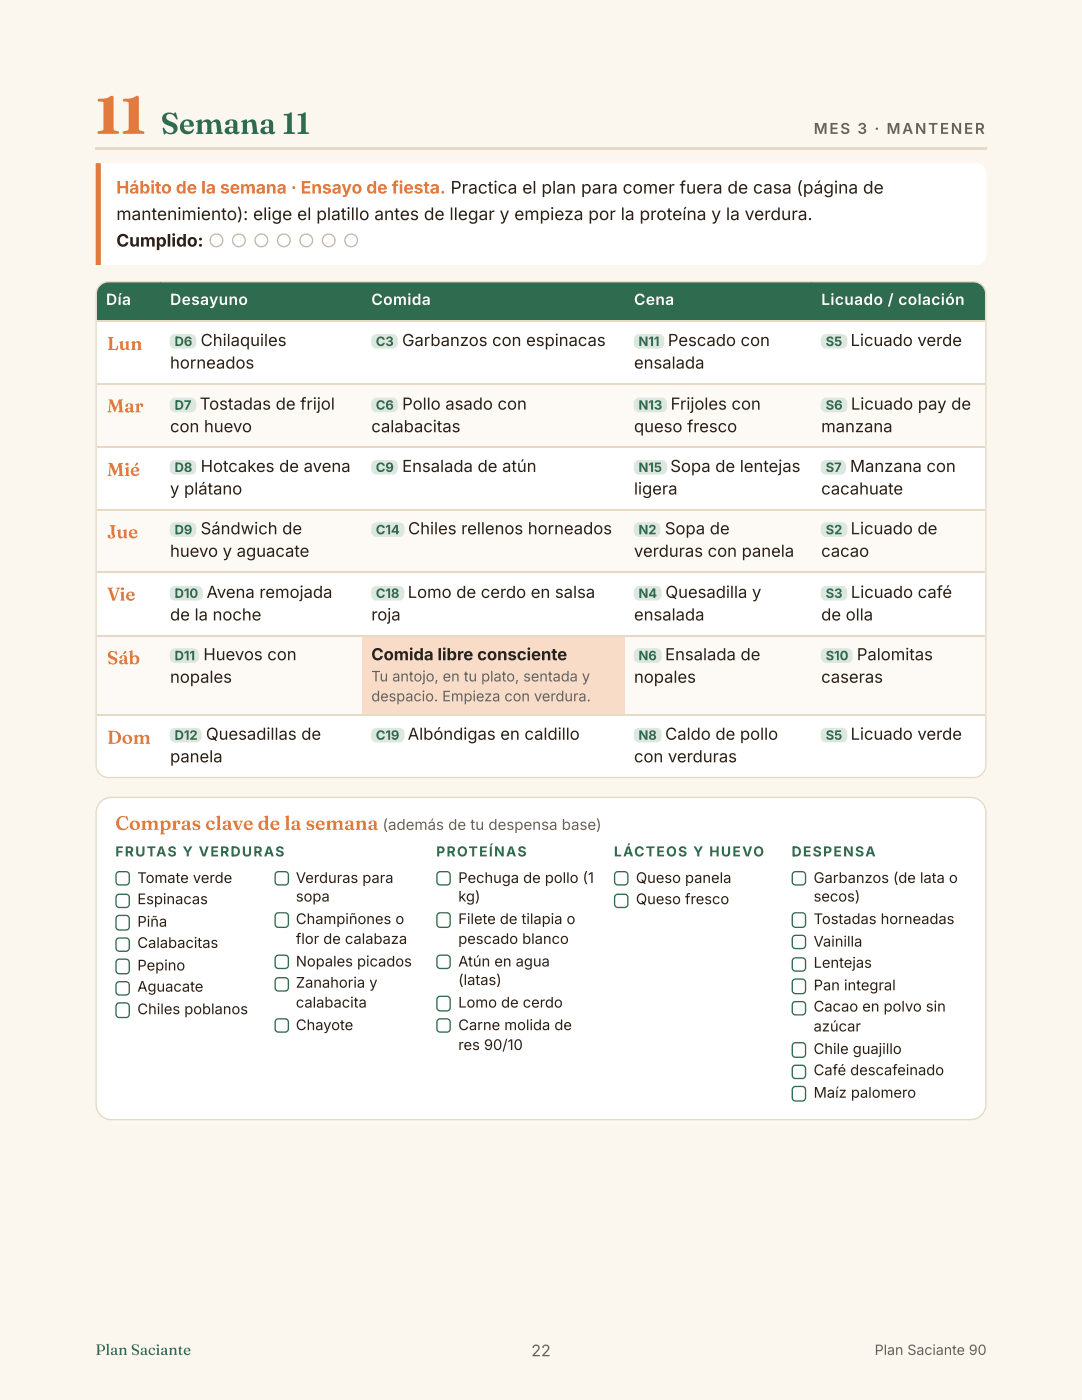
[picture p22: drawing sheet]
<svg xmlns="http://www.w3.org/2000/svg" width="216mm" height="279mm" viewBox="0 0 216 279" stroke-linecap="round" stroke-linejoin="round" font-family="sans-serif">
<defs><g id="words">
<text font-size="10.6" fill="#e07a3f" x="19" y="26.7">11</text>
<text font-size="6" fill="#2f6b4f" x="32.1" y="26.7">Semana 11</text>
<text font-size="3.9" fill="#e07a3f" x="23" y="165.6">Compras clave de la semana</text>
<g font-size="3.7" fill="#e07a3f">
<text x="21.3" y="69.8">Lun</text>
<text x="21.3" y="82.3">Mar</text>
<text x="21.3" y="95">Mié</text>
<text x="21.3" y="107.4">Jue</text>
<text x="21.3" y="119.9">Vie</text>
<text x="21.3" y="132.6">Sáb</text>
<text x="21.3" y="148.4">Dom</text>
</g>
<text font-size="3.5" fill="#e07a3f" x="23.2" y="38.6">Hábito de la semana · Ensayo de fiesta. Practica el plan para comer fuera de casa (página de</text>
<g font-size="3.5" fill="#2b2118">
<text x="23.2" y="43.9">mantenimiento): elige el platillo antes de llegar y empieza por la proteína y la verdura.</text>
<text x="23.2" y="49.2">Cumplido: ○ ○ ○ ○ ○ ○ ○</text>
</g>
<g font-size="3.3" fill="#2b2118">
<text x="40" y="69.1">Chilaquiles</text>
<text x="80.2" y="69.1">Garbanzos con espinacas</text>
<text x="133.3" y="69.1">Pescado con</text>
<text x="169.7" y="69.1">Licuado verde</text>
<text x="33.9" y="73.6">horneados</text>
<text x="126.5" y="73.6">ensalada</text>
<text x="39.9" y="81.8">Tostadas de frijol</text>
<text x="80.2" y="81.8">Pollo asado con</text>
<text x="133.8" y="81.8">Frijoles con</text>
<text x="169.8" y="81.8">Licuado pay de</text>
<text x="33.9" y="86.3">con huevo</text>
<text x="74.1" y="86.3">calabacitas</text>
<text x="126.5" y="86.3">queso fresco</text>
<text x="163.9" y="86.3">manzana</text>
<text x="40" y="94.2">Hotcakes de avena</text>
<text x="80.2" y="94.2">Ensalada de atún</text>
<text x="133.8" y="94.2">Sopa de lentejas</text>
<text x="169.6" y="94.2">Manzana con</text>
<text x="33.9" y="98.7">y plátano</text>
<text x="126.5" y="98.7">ligera</text>
<text x="163.9" y="98.7">cacahuate</text>
<text x="40" y="106.6">Sándwich de</text>
<text x="81.4" y="106.6">Chiles rellenos horneados</text>
<text x="132.7" y="106.6">Sopa de</text>
<text x="169.7" y="106.6">Licuado de</text>
<text x="33.9" y="111.1">huevo y aguacate</text>
<text x="126.5" y="111.1">verduras con panela</text>
<text x="163.9" y="111.1">cacao</text>
<text x="41.2" y="119.3">Avena remojada</text>
<text x="81.4" y="119.3">Lomo de cerdo en salsa</text>
<text x="132.8" y="119.3">Quesadilla y</text>
<text x="169.8" y="119.3">Licuado café</text>
<text x="33.9" y="123.8">de la noche</text>
<text x="74.1" y="123.8">roja</text>
<text x="126.5" y="123.8">ensalada</text>
<text x="163.9" y="123.8">de olla</text>
<text x="40.6" y="131.8">Huevos con</text>
<text x="74.1" y="131.8">Comida libre consciente</text>
<text x="132.7" y="131.8">Ensalada de</text>
<text x="171" y="131.8">Palomitas</text>
<text x="33.9" y="136.3">nopales</text>
<text x="126.5" y="136.3">nopales</text>
<text x="163.9" y="136.3">caseras</text>
<text x="41.1" y="147.6">Quesadillas de</text>
<text x="81.4" y="147.6">Albóndigas en caldillo</text>
<text x="132.7" y="147.6">Caldo de pollo</text>
<text x="169.7" y="147.6">Licuado verde</text>
<text x="33.9" y="152.1">panela</text>
<text x="126.5" y="152.1">con verduras</text>
</g>
<text font-size="3.2" fill="#6e6157" x="106" y="270.7">22</text>
<g font-size="3.1" fill="#fff">
<text x="21.2" y="60.9">Día</text>
<text x="33.9" y="60.9">Desayuno</text>
<text x="74.1" y="60.9">Comida</text>
<text x="126.5" y="60.9">Cena</text>
<text x="163.9" y="60.9">Licuado / colación</text>
</g>
<g font-size="3" fill="#6e6157">
<text x="162.4" y="26.7">MES 3 · MANTENER</text>
<text x="76.3" y="165.6">(además de tu despensa base)</text>
</g>
<text font-size="3" fill="#2f6b4f" x="19" y="270.4">Plan Saciante</text>
<g font-size="2.9" fill="#6e6157">
<text x="74.1" y="136">Tu antojo, en tu plato, sentada y</text>
<text x="74.1" y="140">despacio. Empieza con verdura.</text>
</g>
<g font-size="2.9" fill="#2b2118">
<text x="27.4" y="176.2">Tomate verde</text>
<text x="59" y="176.2">Verduras para</text>
<text x="59" y="179.9">sopa</text>
<text x="91.4" y="176.2">Pechuga de pollo (1</text>
<text x="91.4" y="179.9">kg)</text>
<text x="126.9" y="176.2">Queso panela</text>
<text x="162.3" y="176.2">Garbanzos (de lata o</text>
<text x="162.3" y="179.9">secos)</text>
<text x="27.4" y="180.4">Espinacas</text>
<text x="27.4" y="184.9">Piña</text>
<text x="59" y="184.4">Champiñones o</text>
<text x="91.4" y="184.4">Filete de tilapia o</text>
<text x="126.9" y="180.4">Queso fresco</text>
<text x="162.3" y="184.4">Tostadas horneadas</text>
<text x="27.4" y="189.2">Calabacitas</text>
<text x="59" y="188.4">flor de calabaza</text>
<text x="91.4" y="188.4">pescado blanco</text>
<text x="162.3" y="188.9">Vainilla</text>
<text x="27.4" y="193.7">Pepino</text>
<text x="27.4" y="197.9">Aguacate</text>
<text x="59" y="192.9">Nopales picados</text>
<text x="59" y="197.1">Zanahoria y</text>
<text x="91.4" y="192.9">Atún en agua</text>
<text x="91.4" y="196.6">(latas)</text>
<text x="162.3" y="193.1">Lentejas</text>
<text x="162.3" y="197.6">Pan integral</text>
<text x="27.4" y="202.4">Chiles poblanos</text>
<text x="59" y="201.1">calabacita</text>
<text x="91.4" y="201.1">Lomo de cerdo</text>
<text x="162.3" y="201.9">Cacao en polvo sin</text>
<text x="59" y="205.6">Chayote</text>
<text x="91.4" y="205.6">Carne molida de</text>
<text x="91.4" y="209.5">res 90/10</text>
<text x="162.3" y="205.8">azúcar</text>
<text x="162.3" y="210.3">Chile guajillo</text>
<text x="162.3" y="214.6">Café descafeinado</text>
<text x="162.3" y="219.1">Maíz palomero</text>
</g>
<g font-size="2.8" fill="#2f6b4f">
<text x="23" y="170.9">FRUTAS Y VERDURAS</text>
<text x="87" y="170.9">PROTEÍNAS</text>
<text x="122.5" y="170.9">LÁCTEOS Y HUEVO</text>
<text x="158" y="170.9">DESPENSA</text>
</g>
<text font-size="2.8" fill="#6e6157" x="174.5" y="270.4">Plan Saciante 90</text>
<g font-size="2.6" fill="#2f6b4f">
<text x="34.8" y="69.1">D6</text>
<text x="75" y="69.1">C3</text>
<text x="127.4" y="69.1">N11</text>
<text x="164.8" y="69.1">S5</text>
<text x="34.8" y="81.8">D7</text>
<text x="75" y="81.8">C6</text>
<text x="127.4" y="81.8">N13</text>
<text x="164.8" y="81.8">S6</text>
<text x="34.8" y="94.2">D8</text>
<text x="75" y="94.2">C9</text>
<text x="127.4" y="94.2">N15</text>
<text x="164.8" y="94.2">S7</text>
<text x="34.8" y="106.6">D9</text>
<text x="75" y="106.6">C14</text>
<text x="127.4" y="106.6">N2</text>
<text x="164.8" y="106.6">S2</text>
<text x="34.8" y="119.3">D10</text>
<text x="75" y="119.3">C18</text>
<text x="127.4" y="119.3">N4</text>
<text x="164.8" y="119.3">S3</text>
<text x="34.8" y="131.8">D11</text>
<text x="127.4" y="131.8">N6</text>
<text x="164.8" y="131.8">S10</text>
<text x="34.8" y="147.6">D12</text>
<text x="75" y="147.6">C19</text>
<text x="127.4" y="147.6">N8</text>
<text x="164.8" y="147.6">S5</text>
</g>
</g></defs>
<g fill="#fbf6ee">
<path d="M0 0h215.9v279.4h-215.9z"/>
<path d="M19 17.7h177.8v241.3h-177.8z"/>
<path d="M19 17.7h177.8v241.4h-177.8z"/>
</g>
<path d="M19 29.4h177.8v.5h-177.8z" fill="#e6d9c6"/>
<path d="M19.6 32.5h175.1a2.12 2.12 0 0 1 2.1 2.2v16.1a2.12 2.12 0 0 1-2.1 2.1h-175.1z" fill="#fff"/>
<path d="M19 32.5h1.1v20.4h-1.1z" fill="#e07a3f"/>
<path d="M19.9 57l.8-.6 1-.2h172.5a2.51 2.51 0 0 1 2.5 2.5v94a2.51 2.51 0 0 1-2.5 2.5h-172.5a2.51 2.51 0 0 1-2.5-2.5v-94l.2-.9z" fill="#fff"/>
<path d="M19.9 57l.8-.6 1-.2h172.5a2.51 2.51 0 0 1 2.5 2.5v94a2.51 2.51 0 0 1-2.5 2.5h-172.5a2.51 2.51 0 0 1-2.5-2.5v-94l.2-.9z" fill="none" stroke="#e6d9c6" stroke-width=".26"/>
<g fill="#2f6b4f">
<path d="M19.3 56.4h12.7v7.6h-12.7z"/>
<path d="M32 56.4h40.2v7.6h-40.2z"/>
<path d="M72.2 56.4h52.4v7.6h-52.4z"/>
<path d="M124.6 56.4h37.3v7.6h-37.3z"/>
<path d="M161.9 56.4h34.7v7.6h-34.7z"/>
</g>
<path d="M19.3 64.2h177.3" fill="none" stroke="#e6d9c6" stroke-width=".26"/>
<path d="M19.3 76.5h12.7v12.7h-12.7z" fill="#fdfaf5"/>
<path d="M19.3 76.6h12.7" fill="none" stroke="#e6d9c6" stroke-width=".26"/>
<path d="M32 76.5h40.2v12.7h-40.2z" fill="#fdfaf5"/>
<path d="M32 76.6h40.2" fill="none" stroke="#e6d9c6" stroke-width=".26"/>
<path d="M72.2 76.5h52.4v12.7h-52.4z" fill="#fdfaf5"/>
<path d="M72.2 76.6h52.4" fill="none" stroke="#e6d9c6" stroke-width=".26"/>
<path d="M124.6 76.5h37.3v12.7h-37.3z" fill="#fdfaf5"/>
<path d="M124.6 76.6h37.3" fill="none" stroke="#e6d9c6" stroke-width=".26"/>
<path d="M161.9 76.5h34.7v12.7h-34.7z" fill="#fdfaf5"/>
<path d="M161.9 76.6h34.7M19.3 89.3h177.3" fill="none" stroke="#e6d9c6" stroke-width=".26"/>
<path d="M19.3 101.6h12.7v12.4h-12.7z" fill="#fdfaf5"/>
<path d="M19.3 101.7h12.7" fill="none" stroke="#e6d9c6" stroke-width=".26"/>
<path d="M32 101.6h40.2v12.4h-40.2z" fill="#fdfaf5"/>
<path d="M32 101.7h40.2" fill="none" stroke="#e6d9c6" stroke-width=".26"/>
<path d="M72.2 101.6h52.4v12.4h-52.4z" fill="#fdfaf5"/>
<path d="M72.2 101.7h52.4" fill="none" stroke="#e6d9c6" stroke-width=".26"/>
<path d="M124.6 101.6h37.3v12.4h-37.3z" fill="#fdfaf5"/>
<path d="M124.6 101.7h37.3" fill="none" stroke="#e6d9c6" stroke-width=".26"/>
<path d="M161.9 101.6h34.7v12.4h-34.7z" fill="#fdfaf5"/>
<path d="M19.3 114.2h177.3M161.9 101.7h34.7" fill="none" stroke="#e6d9c6" stroke-width=".26"/>
<path d="M19.3 126.7h12.7v15.9h-12.7z" fill="#fdfaf5"/>
<path d="M19.3 126.9h12.7" fill="none" stroke="#e6d9c6" stroke-width=".26"/>
<path d="M32 126.7h40.2v15.9h-40.2z" fill="#fdfaf5"/>
<path d="M32 126.9h40.2" fill="none" stroke="#e6d9c6" stroke-width=".26"/>
<path d="M72.2 126.7h52.4v15.9h-52.4z" fill="#f8dcc8"/>
<path d="M72.2 126.9h52.4" fill="none" stroke="#e6d9c6" stroke-width=".26"/>
<path d="M124.6 126.7h37.3v15.9h-37.3z" fill="#fdfaf5"/>
<path d="M124.6 126.9h37.3" fill="none" stroke="#e6d9c6" stroke-width=".26"/>
<path d="M161.9 126.7h34.7v15.9h-34.7z" fill="#fdfaf5"/>
<path d="M161.9 126.9h34.7M19.3 142.7h177.3" fill="none" stroke="#e6d9c6" stroke-width=".26"/>
<path d="M20.1 160l1-.6 1.1-.3h171.5a3 3 0 0 1 3 3.1v58.2a3 3 0 0 1-3 3h-171.5a3 3 0 0 1-3-3v-58.2l.2-1.2z" fill="#fff"/>
<path d="M20.1 160l1-.6 1.1-.3h171.5a3 3 0 0 1 3 3.1v58.2a3 3 0 0 1-3 3h-171.5a3 3 0 0 1-3-3v-58.2l.2-1.2z" fill="none" stroke="#e6d9c6" stroke-width=".26"/>
<g fill="#dce8df">
<path d="M34.2 67l.7-.3h3.2a1.06 1.06 0 0 1 1.1 1v.8a1.06 1.06 0 0 1-1.1 1.1h-3.2a1.06 1.06 0 0 1-1-1.1v-1z"/>
<path d="M74.4 67l.7-.3h3.2a1.06 1.06 0 0 1 1.1 1v.8a1.06 1.06 0 0 1-1.1 1.1h-3.2a1.06 1.06 0 0 1-1-1.1v-1z"/>
<path d="M126.8 67l.7-.3h4a1.06 1.06 0 0 1 1.1 1v.8a1.06 1.06 0 0 1-1.1 1.1h-4a1.06 1.06 0 0 1-1-1.1v-1z"/>
<path d="M164.1 67l.7-.3h3.2a1.06 1.06 0 0 1 1.1 1v.8a1.06 1.06 0 0 1-1.1 1.1h-3.2a1.06 1.06 0 0 1-1-1.1v-1z"/>
<path d="M34.2 79.7l.7-.3h3.2a1.06 1.06 0 0 1 1.1 1v.8a1.06 1.06 0 0 1-1.1 1.1h-3.2a1.06 1.06 0 0 1-1-1.1v-1z"/>
<path d="M74.4 79.7l.7-.3h3.2a1.06 1.06 0 0 1 1.1 1v.8a1.06 1.06 0 0 1-1.1 1.1h-3.2a1.06 1.06 0 0 1-1-1.1v-1z"/>
<path d="M126.8 79.7l.7-.3h4.5a1.06 1.06 0 0 1 1.1 1v.8a1.06 1.06 0 0 1-1.1 1.1h-4.5a1.06 1.06 0 0 1-1-1.1v-1z"/>
<path d="M164.1 79.7l.7-.3h3.2a1.06 1.06 0 0 1 1.1 1v.8a1.06 1.06 0 0 1-1.1 1.1h-3.2a1.06 1.06 0 0 1-1-1.1v-1z"/>
<path d="M34.2 92.1l.7-.3h3.2a1.06 1.06 0 0 1 1.1 1.1v.8a1.06 1.06 0 0 1-1.1 1h-3.2a1.06 1.06 0 0 1-1-1v-1z"/>
<path d="M74.4 92.1l.7-.3h3.2a1.06 1.06 0 0 1 1.1 1.1v.8a1.06 1.06 0 0 1-1.1 1h-3.2a1.06 1.06 0 0 1-1-1v-1z"/>
<path d="M126.8 92.1l.7-.3h4.5a1.06 1.06 0 0 1 1.1 1.1v.8a1.06 1.06 0 0 1-1.1 1h-4.5a1.06 1.06 0 0 1-1-1v-1z"/>
<path d="M164.1 92.1l.7-.3h2.9a1.06 1.06 0 0 1 1.1 1.1v.8a1.06 1.06 0 0 1-1.1 1h-2.9a1.06 1.06 0 0 1-1-1v-1z"/>
<path d="M34.2 104.6l.7-.4h3.2a1.06 1.06 0 0 1 1.1 1.1v.8a1.06 1.06 0 0 1-1.1 1.1h-3.2a1.06 1.06 0 0 1-1-1.1v-1z"/>
<path d="M74.4 104.6l.7-.4h4.5a1.06 1.06 0 0 1 1.1 1.1v.8a1.06 1.06 0 0 1-1.1 1.1h-4.5a1.06 1.06 0 0 1-1-1.1v-1z"/>
<path d="M126.8 104.6l.7-.4h3.2a1.06 1.06 0 0 1 1.1 1.1v.8a1.06 1.06 0 0 1-1.1 1.1h-3.2a1.06 1.06 0 0 1-1-1.1v-1z"/>
<path d="M164.1 104.6l.7-.4h3.2a1.06 1.06 0 0 1 1.1 1.1v.8a1.06 1.06 0 0 1-1.1 1.1h-3.2a1.06 1.06 0 0 1-1-1.1v-1z"/>
<path d="M34.2 117.3l.7-.4h4.5a1.06 1.06 0 0 1 1.1 1.1v.8a1.06 1.06 0 0 1-1.1 1.1h-4.5a1.06 1.06 0 0 1-1-1.1v-1z"/>
<path d="M74.4 117.3l.7-.4h4.5a1.06 1.06 0 0 1 1.1 1.1v.8a1.06 1.06 0 0 1-1.1 1.1h-4.5a1.06 1.06 0 0 1-1-1.1v-1z"/>
<path d="M126.8 117.3l.7-.4h3.5a1.06 1.06 0 0 1 1 1.1v.8a1.06 1.06 0 0 1-1 1.1h-3.5a1.06 1.06 0 0 1-1-1.1v-1z"/>
<path d="M164.1 117.3l.7-.4h3.2a1.06 1.06 0 0 1 1.1 1.1v.8a1.06 1.06 0 0 1-1.1 1.1h-3.2a1.06 1.06 0 0 1-1-1.1v-1z"/>
<path d="M34.2 129.7l.7-.3h3.7a1.06 1.06 0 0 1 1.1 1v.8a1.06 1.06 0 0 1-1.1 1.1h-3.7a1.06 1.06 0 0 1-1-1.1v-1z"/>
<path d="M126.8 129.7l.7-.3h3.5a1.06 1.06 0 0 1 1 1v.8a1.06 1.06 0 0 1-1 1.1h-3.5a1.06 1.06 0 0 1-1-1.1v-1z"/>
<path d="M164.1 129.7l.7-.3h4.3a1.06 1.06 0 0 1 1 1v.8a1.06 1.06 0 0 1-1 1.1h-4.3a1.06 1.06 0 0 1-1-1.1v-1z"/>
<path d="M34.2 145.6l.7-.3h4.3a1.06 1.06 0 0 1 1 1v.8a1.06 1.06 0 0 1-1 1.1h-4.3a1.06 1.06 0 0 1-1-1.1v-1z"/>
<path d="M74.4 145.6l.7-.3h4.5a1.06 1.06 0 0 1 1.1 1v.8a1.06 1.06 0 0 1-1.1 1.1h-4.5a1.06 1.06 0 0 1-1-1.1v-1z"/>
<path d="M126.8 145.6l.7-.3h3.5a1.06 1.06 0 0 1 1 1v.8a1.06 1.06 0 0 1-1 1.1h-3.5a1.06 1.06 0 0 1-1-1.1v-1z"/>
<path d="M164.1 145.6l.7-.3h3.2a1.06 1.06 0 0 1 1.1 1v.8a1.06 1.06 0 0 1-1.1 1.1h-3.2a1.06 1.06 0 0 1-1-1.1v-1z"/>
</g>
<path d="M23.3 174.2l.4-.2h1.4a.66 .66 0 0 1 .7 .6v1.3a.66 .66 0 0 1-.7 .7h-1.3a.66 .66 0 0 1-.6-.7v-1.4z" fill="#fff"/>
<path d="M23.3 174.2l.4-.2h1.4a.66 .66 0 0 1 .7 .6v1.3a.66 .66 0 0 1-.7 .7h-1.3a.66 .66 0 0 1-.6-.7v-1.4z" fill="none" stroke="#2f6b4f" stroke-width=".26"/>
<path d="M23.3 178.7l.4-.2h1.4a.66 .66 0 0 1 .7 .6v1.3a.66 .66 0 0 1-.7 .7h-1.3a.66 .66 0 0 1-.6-.7v-1.4z" fill="#fff"/>
<path d="M23.3 178.7l.4-.2h1.4a.66 .66 0 0 1 .7 .6v1.3a.66 .66 0 0 1-.7 .7h-1.3a.66 .66 0 0 1-.6-.7v-1.4z" fill="none" stroke="#2f6b4f" stroke-width=".26"/>
<path d="M23.3 182.9l.4-.2h1.4a.66 .66 0 0 1 .7 .7v1.5a.66 .66 0 0 1-.7 .7h-1.3a.66 .66 0 0 1-.6-.7v-1.5z" fill="#fff"/>
<path d="M23.3 182.9l.4-.2h1.4a.66 .66 0 0 1 .7 .7v1.5a.66 .66 0 0 1-.7 .7h-1.3a.66 .66 0 0 1-.6-.7v-1.5z" fill="none" stroke="#2f6b4f" stroke-width=".26"/>
<path d="M23.3 187.4l.4-.2h1.4a.66 .66 0 0 1 .7 .7v1.3a.66 .66 0 0 1-.7 .6h-1.3a.66 .66 0 0 1-.6-.6v-1.5z" fill="#fff"/>
<path d="M23.3 187.4l.4-.2h1.4a.66 .66 0 0 1 .7 .7v1.3a.66 .66 0 0 1-.7 .6h-1.3a.66 .66 0 0 1-.6-.6v-1.5z" fill="none" stroke="#2f6b4f" stroke-width=".26"/>
<path d="M23.3 191.6l.4-.2h1.4a.66 .66 0 0 1 .7 .7v1.6a.66 .66 0 0 1-.7 .6h-1.3a.66 .66 0 0 1-.6-.6v-1.6z" fill="#fff"/>
<path d="M23.3 191.6l.4-.2h1.4a.66 .66 0 0 1 .7 .7v1.6a.66 .66 0 0 1-.7 .6h-1.3a.66 .66 0 0 1-.6-.6v-1.6z" fill="none" stroke="#2f6b4f" stroke-width=".26"/>
<path d="M23.3 196.1l.4-.2h1.4a.66 .66 0 0 1 .7 .7v1.3a.66 .66 0 0 1-.7 .7h-1.3a.66 .66 0 0 1-.6-.7v-1.4z" fill="#fff"/>
<path d="M23.3 196.1l.4-.2h1.4a.66 .66 0 0 1 .7 .7v1.3a.66 .66 0 0 1-.7 .7h-1.3a.66 .66 0 0 1-.6-.7v-1.4z" fill="none" stroke="#2f6b4f" stroke-width=".26"/>
<path d="M23.3 200.4l.4-.2h1.4a.66 .66 0 0 1 .7 .6v1.6a.66 .66 0 0 1-.7 .7h-1.3a.66 .66 0 0 1-.6-.7v-1.6z" fill="#fff"/>
<path d="M23.3 200.4l.4-.2h1.4a.66 .66 0 0 1 .7 .6v1.6a.66 .66 0 0 1-.7 .7h-1.3a.66 .66 0 0 1-.6-.7v-1.6z" fill="none" stroke="#2f6b4f" stroke-width=".26"/>
<path d="M55.1 174.2l.3-.2h1.5a.66 .66 0 0 1 .6 .6v1.3a.66 .66 0 0 1-.6 .7h-1.3a.66 .66 0 0 1-.7-.7v-1.4z" fill="#fff"/>
<path d="M55.1 174.2l.3-.2h1.5a.66 .66 0 0 1 .6 .6v1.3a.66 .66 0 0 1-.6 .7h-1.3a.66 .66 0 0 1-.7-.7v-1.4z" fill="none" stroke="#2f6b4f" stroke-width=".26"/>
<path d="M55.1 182.4l.3-.2h1.5a.66 .66 0 0 1 .6 .6v1.6a.66 .66 0 0 1-.6 .7h-1.3a.66 .66 0 0 1-.7-.7v-1.6z" fill="#fff"/>
<path d="M55.1 182.4l.3-.2h1.5a.66 .66 0 0 1 .6 .6v1.6a.66 .66 0 0 1-.6 .7h-1.3a.66 .66 0 0 1-.7-.7v-1.6z" fill="none" stroke="#2f6b4f" stroke-width=".26"/>
<path d="M55.1 190.8l.3-.2h1.5a.66 .66 0 0 1 .6 .7v1.3a.66 .66 0 0 1-.6 .7h-1.3a.66 .66 0 0 1-.7-.7v-1.4z" fill="#fff"/>
<path d="M55.1 190.8l.3-.2h1.5a.66 .66 0 0 1 .6 .7v1.3a.66 .66 0 0 1-.6 .7h-1.3a.66 .66 0 0 1-.7-.7v-1.4z" fill="none" stroke="#2f6b4f" stroke-width=".26"/>
<path d="M55.1 195.3l.3-.2h1.5a.66 .66 0 0 1 .6 .7v1.3a.66 .66 0 0 1-.6 .7h-1.3a.66 .66 0 0 1-.7-.7v-1.4z" fill="#fff"/>
<path d="M55.1 195.3l.3-.2h1.5a.66 .66 0 0 1 .6 .7v1.3a.66 .66 0 0 1-.6 .7h-1.3a.66 .66 0 0 1-.7-.7v-1.4z" fill="none" stroke="#2f6b4f" stroke-width=".26"/>
<path d="M55.1 203.5l.3-.2h1.5a.66 .66 0 0 1 .6 .7v1.3a.66 .66 0 0 1-.6 .7h-1.3a.66 .66 0 0 1-.7-.7v-1.4z" fill="#fff"/>
<path d="M55.1 203.5l.3-.2h1.5a.66 .66 0 0 1 .6 .7v1.3a.66 .66 0 0 1-.6 .7h-1.3a.66 .66 0 0 1-.7-.7v-1.4z" fill="none" stroke="#2f6b4f" stroke-width=".26"/>
<path d="M87.4 174.2l.3-.2h1.5a.66 .66 0 0 1 .6 .6v1.3a.66 .66 0 0 1-.6 .7h-1.4a.66 .66 0 0 1-.6-.7v-1.4z" fill="#fff"/>
<path d="M87.4 174.2l.3-.2h1.5a.66 .66 0 0 1 .6 .6v1.3a.66 .66 0 0 1-.6 .7h-1.4a.66 .66 0 0 1-.6-.7v-1.4z" fill="none" stroke="#2f6b4f" stroke-width=".26"/>
<path d="M87.4 182.4l.3-.2h1.5a.66 .66 0 0 1 .6 .6v1.6a.66 .66 0 0 1-.6 .7h-1.4a.66 .66 0 0 1-.6-.7v-1.6z" fill="#fff"/>
<path d="M87.4 182.4l.3-.2h1.5a.66 .66 0 0 1 .6 .6v1.6a.66 .66 0 0 1-.6 .7h-1.4a.66 .66 0 0 1-.6-.7v-1.6z" fill="none" stroke="#2f6b4f" stroke-width=".26"/>
<path d="M87.4 190.8l.3-.2h1.5a.66 .66 0 0 1 .6 .7v1.3a.66 .66 0 0 1-.6 .7h-1.4a.66 .66 0 0 1-.6-.7v-1.4z" fill="#fff"/>
<path d="M87.4 190.8l.3-.2h1.5a.66 .66 0 0 1 .6 .7v1.3a.66 .66 0 0 1-.6 .7h-1.4a.66 .66 0 0 1-.6-.7v-1.4z" fill="none" stroke="#2f6b4f" stroke-width=".26"/>
<path d="M87.4 199l.3-.2h1.5a.66 .66 0 0 1 .6 .7v1.6a.66 .66 0 0 1-.6 .6h-1.4a.66 .66 0 0 1-.6-.6v-1.6z" fill="#fff"/>
<path d="M87.4 199l.3-.2h1.5a.66 .66 0 0 1 .6 .7v1.6a.66 .66 0 0 1-.6 .6h-1.4a.66 .66 0 0 1-.6-.6v-1.6z" fill="none" stroke="#2f6b4f" stroke-width=".26"/>
<path d="M87.4 203.5l.3-.2h1.5a.66 .66 0 0 1 .6 .7v1.3a.66 .66 0 0 1-.6 .7h-1.4a.66 .66 0 0 1-.6-.7v-1.4z" fill="#fff"/>
<path d="M87.4 203.5l.3-.2h1.5a.66 .66 0 0 1 .6 .7v1.3a.66 .66 0 0 1-.6 .7h-1.4a.66 .66 0 0 1-.6-.7v-1.4z" fill="none" stroke="#2f6b4f" stroke-width=".26"/>
<path d="M122.8 174.2l.4-.2h1.4a.66 .66 0 0 1 .7 .6v1.3a.66 .66 0 0 1-.7 .7h-1.3a.66 .66 0 0 1-.7-.7v-1.4z" fill="#fff"/>
<path d="M122.8 174.2l.4-.2h1.4a.66 .66 0 0 1 .7 .6v1.3a.66 .66 0 0 1-.7 .7h-1.3a.66 .66 0 0 1-.7-.7v-1.4z" fill="none" stroke="#2f6b4f" stroke-width=".26"/>
<path d="M122.8 178.7l.4-.2h1.4a.66 .66 0 0 1 .7 .6v1.3a.66 .66 0 0 1-.7 .7h-1.3a.66 .66 0 0 1-.7-.7v-1.4z" fill="#fff"/>
<path d="M122.8 178.7l.4-.2h1.4a.66 .66 0 0 1 .7 .6v1.3a.66 .66 0 0 1-.7 .7h-1.3a.66 .66 0 0 1-.7-.7v-1.4z" fill="none" stroke="#2f6b4f" stroke-width=".26"/>
<path d="M158.3 174.2l.3-.2h1.5a.66 .66 0 0 1 .6 .6v1.3a.66 .66 0 0 1-.6 .7h-1.4a.66 .66 0 0 1-.6-.7v-1.4z" fill="#fff"/>
<path d="M158.3 174.2l.3-.2h1.5a.66 .66 0 0 1 .6 .6v1.3a.66 .66 0 0 1-.6 .7h-1.4a.66 .66 0 0 1-.6-.7v-1.4z" fill="none" stroke="#2f6b4f" stroke-width=".26"/>
<path d="M158.3 182.4l.3-.2h1.5a.66 .66 0 0 1 .6 .6v1.6a.66 .66 0 0 1-.6 .7h-1.4a.66 .66 0 0 1-.6-.7v-1.6z" fill="#fff"/>
<path d="M158.3 182.4l.3-.2h1.5a.66 .66 0 0 1 .6 .6v1.6a.66 .66 0 0 1-.6 .7h-1.4a.66 .66 0 0 1-.6-.7v-1.6z" fill="none" stroke="#2f6b4f" stroke-width=".26"/>
<path d="M158.3 186.9l.3-.2h1.5a.66 .66 0 0 1 .6 .6v1.3a.66 .66 0 0 1-.6 .7h-1.4a.66 .66 0 0 1-.6-.7v-1.4z" fill="#fff"/>
<path d="M158.3 186.9l.3-.2h1.5a.66 .66 0 0 1 .6 .6v1.3a.66 .66 0 0 1-.6 .7h-1.4a.66 .66 0 0 1-.6-.7v-1.4z" fill="none" stroke="#2f6b4f" stroke-width=".26"/>
<path d="M158.3 191.4l.3-.2h1.5a.66 .66 0 0 1 .6 .6v1.3a.66 .66 0 0 1-.6 .7h-1.4a.66 .66 0 0 1-.6-.7v-1.4z" fill="#fff"/>
<path d="M158.3 191.4l.3-.2h1.5a.66 .66 0 0 1 .6 .6v1.3a.66 .66 0 0 1-.6 .7h-1.4a.66 .66 0 0 1-.6-.7v-1.4z" fill="none" stroke="#2f6b4f" stroke-width=".26"/>
<path d="M158.3 195.6l.3-.2h1.5a.66 .66 0 0 1 .6 .7v1.5a.66 .66 0 0 1-.6 .7h-1.4a.66 .66 0 0 1-.6-.7v-1.5z" fill="#fff"/>
<path d="M158.3 195.6l.3-.2h1.5a.66 .66 0 0 1 .6 .7v1.5a.66 .66 0 0 1-.6 .7h-1.4a.66 .66 0 0 1-.6-.7v-1.5z" fill="none" stroke="#2f6b4f" stroke-width=".26"/>
<path d="M158.3 200.1l.3-.2h1.5a.66 .66 0 0 1 .6 .7v1.3a.66 .66 0 0 1-.6 .6h-1.4a.66 .66 0 0 1-.6-.6v-1.5z" fill="#fff"/>
<path d="M158.3 200.1l.3-.2h1.5a.66 .66 0 0 1 .6 .7v1.3a.66 .66 0 0 1-.6 .6h-1.4a.66 .66 0 0 1-.6-.6v-1.5z" fill="none" stroke="#2f6b4f" stroke-width=".26"/>
<path d="M158.3 208.3l.3-.2h1.5a.66 .66 0 0 1 .6 .7v1.5a.66 .66 0 0 1-.6 .7h-1.4a.66 .66 0 0 1-.6-.7v-1.5z" fill="#fff"/>
<path d="M158.3 208.3l.3-.2h1.5a.66 .66 0 0 1 .6 .7v1.5a.66 .66 0 0 1-.6 .7h-1.4a.66 .66 0 0 1-.6-.7v-1.5z" fill="none" stroke="#2f6b4f" stroke-width=".26"/>
<path d="M158.3 212.8l.3-.2h1.5a.66 .66 0 0 1 .6 .7v1.3a.66 .66 0 0 1-.6 .6h-1.4a.66 .66 0 0 1-.6-.6v-1.5z" fill="#fff"/>
<path d="M158.3 212.8l.3-.2h1.5a.66 .66 0 0 1 .6 .7v1.3a.66 .66 0 0 1-.6 .6h-1.4a.66 .66 0 0 1-.6-.6v-1.5z" fill="none" stroke="#2f6b4f" stroke-width=".26"/>
<path d="M158.3 217l.3-.2h1.5a.66 .66 0 0 1 .6 .7v1.6a.66 .66 0 0 1-.6 .6h-1.4a.66 .66 0 0 1-.6-.6v-1.6z" fill="#fff"/>
<path d="M158.3 217l.3-.2h1.5a.66 .66 0 0 1 .6 .7v1.6a.66 .66 0 0 1-.6 .6h-1.4a.66 .66 0 0 1-.6-.6v-1.6z" fill="none" stroke="#2f6b4f" stroke-width=".26"/>
<use href="#words"/>
</svg>
